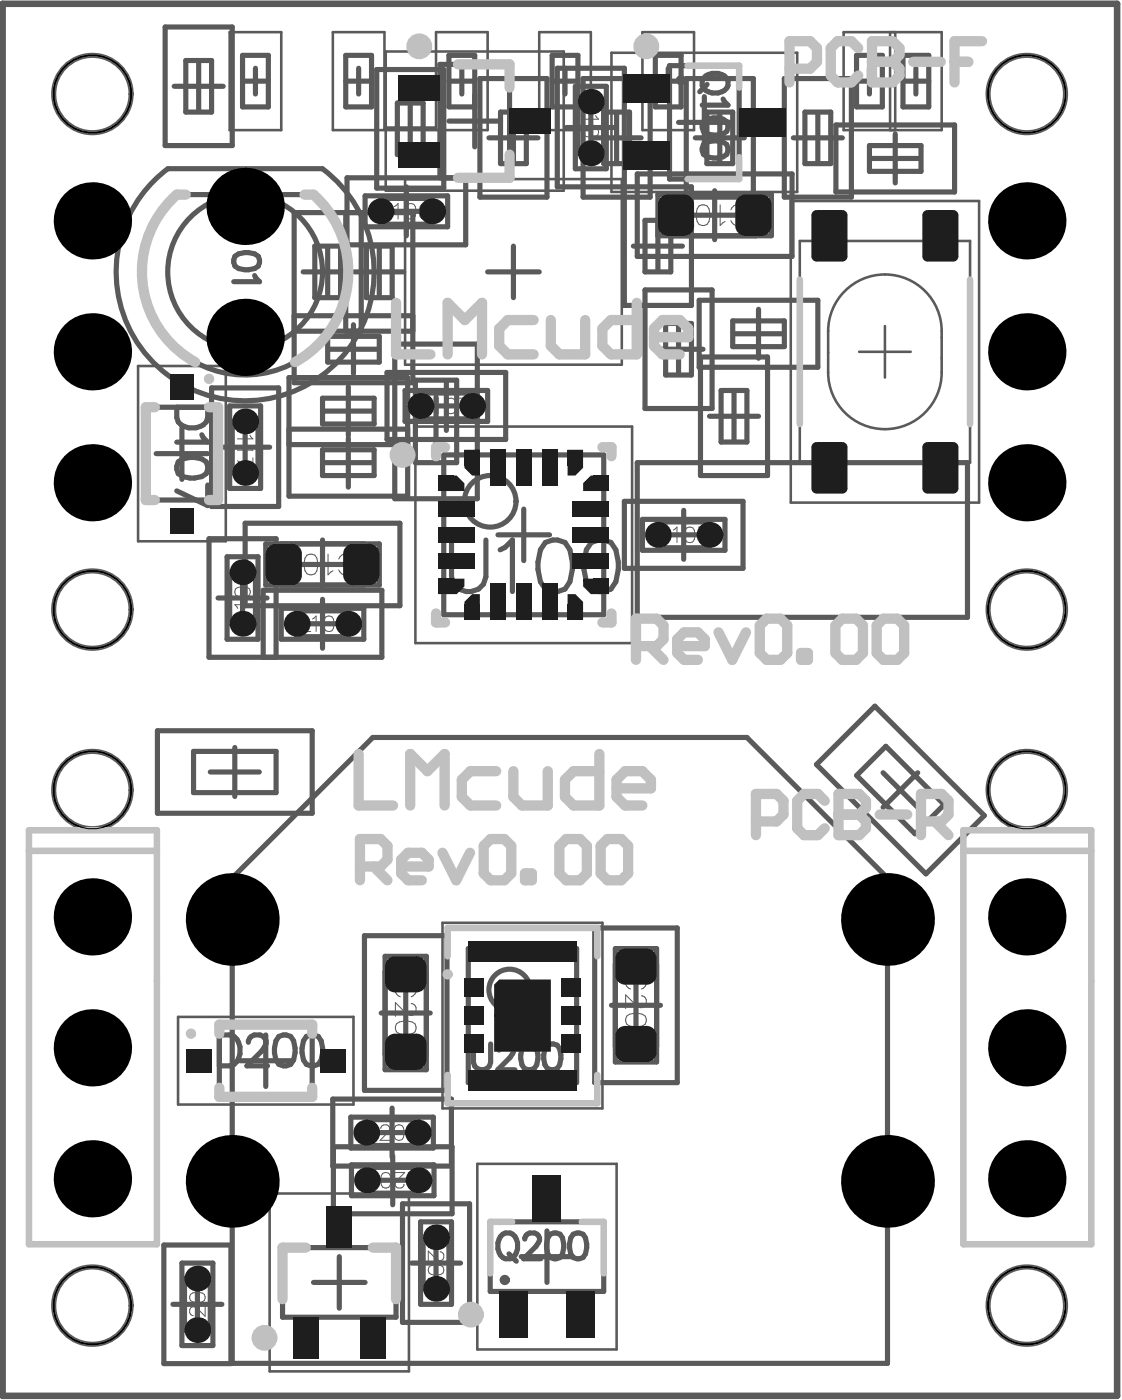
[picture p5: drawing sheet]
<svg xmlns="http://www.w3.org/2000/svg" width="72mm" height="90mm" viewBox="0 0 72 90" stroke-linecap="round" stroke-linejoin="round" font-family="sans-serif">
<g fill="none" stroke="#5a5a5a" stroke-width=".33">
<path d="M9.8 11.8l1-.9h10a8.3 8.3 0 0 1 1.5 11.9 8.3 8.3 0 0 1-12 1 8.3 8.3 0 0 1-.5-12zM10.6 1.7h4.4v7.7h-4.4zM11 12.9l.4-.3h8.8a6.7 6.7 0 0 1 .5 9.4 6.7 6.7 0 0 1-9.4 .4 6.7 6.7 0 0 1-.3-9.5zM11.2 5.6h3.2M12 3.9h1.6v3.3h-1.6zM12.8 4v3.1M15.1 16.5a1.29 1.29 0 0 1 1.5 0 .54 .54 0 0 1-.2 .8 1.38 1.38 0 0 1-1.3-.1v-.3zM15.1 13.7a.97 .97 0 0 1 1.6 .2 .8 .8 0 0 1-.4 .8 .8 .8 0 0 1-.8-.1 .58 .58 0 0 1-.4-.9zM15.4 14.1l-.5 .5M15.6 5.2h1.7M15.6 3.6h1.7v3.3h-1.7zM16.4 15.1l.3 .4h-1.6"/>
<path d="M16.4 17.8l.3 .4h-1.6M16.5 4.4v1.7M19 13.7h7.6v11h-7.6zM19.5 17.5h3.2M20.3 15.9h1.7v3.3h-1.7zM21.1 16v3.1M22.3 5.2h1.6M22.3 3.6h1.6v3.3h-1.6zM22.3 13.7v7.7M22.9 17.5h3.1M23.1 4.4v1.7M23.3 13.7v7.7"/>
<path d="M23.5 12.6h5.4v2h-5.4zM23.6 15.9h1.7v3.3h-1.7zM24.3 4.5h4.3v7.6h-4.3zM24.4 16v3.1M24.5 12.8h3.4v1.7h-3.4zM24.6 13.6h3.2M24.9 8.3h3.1M25.6 6.6h1.7v3.4h-1.7zM26.2 12.1v3.1M26.4 6.7v3.2M28.4 11.5v-7.3h4.4v7.3h-10.4v4.3h7.6v-4.3M28.9 5.2h1.7"/>
<path d="M28.9 7.8h3.4M29.8 4.4v1.7M30.6 6.9h-1.7v-3.3h1.7v5.9M30.9 5.1h4.4v7.6h-4.4zM31.4 17.5h3.4M31.5 8.9h3.2M32.3 7.2h1.6v3.4h-1.6zM33.1 7.3v3.2M33.1 15.9v3.3M35.6 5.2h1.7M35.9 4.4v7.7h8.7v7.6h-4.4v-15.3zM36.4 4.4v1.7"/>
<path d="M36.5 8.2h3.2M37.1 5.6h2v5.3h-2zM37.3 6.6h1.6v4h1.7v-3.4h-1.7M37.3 6.9h-1.7v-3.3h1.7v6.3h1.6M37.6 5.1h4.3v7.6h-4.3zM38.1 6.6v3.2M38.2 8.9h3.1M39.7 7.3v3.2M40.8 15.9h3.2M41.1 11.2h10v5.3h-10zM41.6 14.2h1.6v3.3h-1.6zM41.6 18.7h4.3v7.7h-4.3z"/>
<path d="M42.2 5.2h1.7M42.2 3.6h1.7v3.3h-1.7zM42.4 15.2h7.3v-2.6h-7.3v4.9M43.1 4.4v1.7M43.2 4.2h4.4v7.4h-4.4zM43.4 12.6v2.6M43.7 7.9h3.4M44.2 5.1h4.4v7.6h-4.4zM44.5 13.9h3.1M44.8 8.9h3.2M45.1 19.4h7.6v4.3h-7.6zM45.3 7.8a1.28 1.28 0 0 1 1.5 0 .54 .54 0 0 1-.2 .8 1.37 1.37 0 0 1-1.3-.1v-.3z"/>
<path d="M45.3 9.3a1.28 1.28 0 0 1 1.5 0 .54 .54 0 0 1-.2 .8 1.38 1.38 0 0 1-1.3-.1v-.3zM45.4 6.2v3.4M45.5 4.9a.98 .98 0 0 1 1.4 .3 .8 .8 0 0 1-.4 .8 .8 .8 0 0 1-.8-.1 .57 .57 0 0 1-.5-.4 .57 .57 0 0 1 .3-.6zM45.6 7.2h1.6v3.4h-1.6zM45.6 5.4l-.5 .5M46.1 12.3v3.2M46.4 7.3v3.2M46.6 6.4l.3 .4h-1.6M48.7 12.6v2.6M48.9 20v3.1M50.6 5.1h4.3v7.6h-4.3zM51.1 8.9h3.2"/>
<path d="M51.9 7.2h1.6v3.4h-1.6zM52.7 7.3v3.2M53.9 8.1h7.6v4.3h-7.6zM55.2 5.2h1.7M55.2 3.6h1.7v3.3h-1.7zM56 9.4h3.4v1.7h-3.4zM56 4.4v1.7M56.1 10.2h3.2M57.7 8.6v3.2M58.2 5.2h1.7M58.2 3.6h1.7v3.3h-1.7zM59 4.4v1.7"/>
<path d="M9.5 26.3h4.5v6h-4.5zM10.1 29.3h3.3M11.4 26.3v.6a1.06 1.06 0 0 0 1 .7 1.06 1.06 0 0 0 1-.7v-.6M11.5 29.8a1.54 1.54 0 0 1 1.8 0 .65 .65 0 0 1-.3 .9 1.65 1.65 0 0 1-1.5-.1l-.1-.3zM11.7 27.6v3.3M13 28l.4 .5h-2M13.4 31.3v1.3l-2-.9M13.6 25h4.4v7.7h-4.4zM14.1 38.6h3.1M14.2 28.8h3.2M14.6 35.9h2v5.3h-2zM14.8 26.2h2v5.3h-2z"/>
<path d="M14.8 36.9h1.7v3.3h-1.7zM15 27.2h1.6v3.3h-1.6zM15.6 37v3.2M15.8 27.3v3.1M15.8 33.8h10v5.3h-10zM17.1 35.1h7.3v2.6h-7.3zM18.1 35.1v2.6M18.1 39.2h5.3v2h-5.3zM18.6 24.4h7.7v7.6h-7.7zM18.6 28.7h7.7M18.6 27.7h7.7M19 21.4h7.6"/>
<path d="M19 20.4h7.6M19.1 39.4h3.4v1.7h-3.4zM19.2 36.4h3.2M20.8 25.7h3.3v1.7h-3.3zM20.8 29h3.3v1.7h-3.3zM20.8 34.8v3.2M20.8 38.7v3.1M20.9 29.8h3.1M20.9 26.5h3.1M21.1 21.7h3.3v1.7h-3.3zM21.2 22.5h3.2M22.5 24.9v3.2"/>
<path d="M22.5 28.3v3.1M22.8 20.9v3.2M23.4 35.1v2.6M24.9 24h7.7v4.3h-7.7zM25.4 22.2h5.4v10h-5.4zM26.1 25.2h5.3v2h-5.3zM26.8 24.5h2.6v5.3h-2.6zM27.1 25.4h3.3v1.6h-3.3zM27.2 26.2h3.1M28.1 25.6v3.2M28.6 29.3h10.3v10.4h-10.3zM28.8 24.6v3.2"/>
<path d="M29.1 34.8v2.4a1.12 1.12 0 0 0 1.1 1 1.12 1.12 0 0 0 1.1-1v-2.4M32.1 34.5h3.3M32.2 35.5l.4-.2 .4-.5v3.4M33.8 32.8v3.4M35.2 35a1.08 1.08 0 0 1 1.5 .5 2.74 2.74 0 0 1-.3 2.5 1.08 1.08 0 0 1-1.6-.5 2.74 2.74 0 0 1 .4-2.5zM38.1 35a1.08 1.08 0 0 1 1.6 .5 2.74 2.74 0 0 1-.3 2.5 1.08 1.08 0 0 1-1.6-.5 2.75 2.75 0 0 1 .3-2.5zM40.2 32.3h7.7v4.4h-7.7zM41.1 29.8h21.3v10h-21.3zM41.4 33.5h5.3v2h-5.3zM42.2 22.5h3.1M42.4 33.7h3.3v1.6h-3.3zM42.5 34.5h3.1"/>
<path d="M42.9 20.9h1.7v3.3h-1.7zM43.7 20.9v3.2M44.1 32.9v3.2M45.1 23h4.4v7.7h-4.4zM45.7 26.9h3.2M46.5 25.2h1.6v3.3h-1.6zM47.2 20.7h3.4v1.7h-3.4zM47.3 25.3v3.1M47.3 21.5h3.2M10.1 47.1h10v5.4h-10zM12.5 48.5h5.3v2.6h-5.3zM13.6 49.8h3.1"/>
<path d="M15.1 48.2v3.2M17 42.4v-4.3h7.6v4.3h-11.1v-7.6h4.3v7.6M19.2 40.2h3.2M24 47.6h24.1l9.1 9v31.3h-42.2v-31.3zM38.3 59.9h5.4v9.9h-5.4zM56.4 45.6l7 7-3.7 3.8-7.1-7.1zM56.9 49.8l2.3 2.3M57.1 48.1l3.8 3.8-1.9 1.9-3.8-3.8zM59.2 49.8l-2.3 2.3M14.1 66.2h6v4.5h-6zM14.1 66.8h.7a1.06 1.06 0 0 1 .7 1 1.06 1.06 0 0 1-.7 1h-.7M15.5 68.4h3.3"/>
<path d="M16 67.2a.49 .49 0 0 1 .4-.4h.4a.49 .49 0 0 1 .3 .7l-1.2 1.3h1.3M17.1 66.8v3.3M18 66.9a.65 .65 0 0 1 .9 .2 1.65 1.65 0 0 1-.2 1.6 .65 .65 0 0 1-.9-.3 1.64 1.64 0 0 1 .2-1.5zM19.8 66.9a.65 .65 0 0 1 .9 .2 1.65 1.65 0 0 1-.2 1.6 .65 .65 0 0 1-.9-.3 1.64 1.64 0 0 1 .2-1.5zM21.4 70.9h7.7v4.3h-7.7zM21.5 74h7.6v4.3h-7.6zM22.6 72.1h5.3v2h-5.3zM22.7 75.1h5.3v2h-5.3zM23.5 60.4h5.3v9.9h-5.3zM23.6 72.2h3.3v1.7h-3.3zM23.7 75.3h3.3v1.7h-3.3zM23.7 73.1h3.2"/>
<path d="M23.7 76.1h3.2M24.6 65.3h3.1M24.8 61.7h2.7v7.3h-2.7zM24.8 68h2.7M24.8 62.7h2.7M25.3 71.5v3.1M25.3 74.6v3.1M25.9 77.7h4.4v7.6h-4.4zM26.2 63.8v3.1M27.1 78.8h2v5.3h-2zM27.3 79.8h1.6v3.3h-1.6zM28.1 79.9v3.2"/>
<path d="M30.2 61.2h7v8.6h-7zM30.5 67.3v1.2a.56 .56 0 0 0 .6 .5 .56 .56 0 0 0 .5-.5v-1.2M31.6 78.8h7.3v4.5h-7.3zM32 65.5h3.3M32.2 67.7l.1-.3 .5-.1a.41 .41 0 0 1 .2 .7l-.9 1h1.1M32.3 79.8a.61 .61 0 0 1 .7-.2 .61 .61 0 0 1 .4 .6 .73 .73 0 0 1-.2 .8 .73 .73 0 0 1-.8 .1 1.03 1.03 0 0 1-.1-1.3zM33.7 63.9v3.3M33.8 67.4a.54 .54 0 0 1 .8 .3 1.37 1.37 0 0 1-.2 1.2 .54 .54 0 0 1-.8-.2 1.37 1.37 0 0 1 .2-1.3zM33.8 79.9l.2-.3 .5-.1a.41 .41 0 0 1 .2 .7l-1 1h1.2M35.3 79.4v3.3M35.3 67.4a.54 .54 0 0 1 .8 .3 1.37 1.37 0 0 1-.2 1.2 .54 .54 0 0 1-.8-.2 1.38 1.38 0 0 1 .2-1.3zM35.5 79.6a.54 .54 0 0 1 .8 .3 1.37 1.37 0 0 1-.2 1.2 .54 .54 0 0 1-.8-.2 1.37 1.37 0 0 1 .2-1.3z"/>
<path d="M36.9 79.6a.54 .54 0 0 1 .8 .3 1.37 1.37 0 0 1-.1 1.2 .54 .54 0 0 1-.8-.2 1.38 1.38 0 0 1 .1-1.3zM39.4 64.8h3.2M39.7 61.2h2.6v7.3h-2.6zM39.7 67.5h2.6M39.7 62.2h2.6M41 63.3v3.1M10.6 80.3h4.3v7.7h-4.3zM11.1 84.1h3.2M11.7 81.5h2v5.3h-2zM11.9 82.5h1.7v3.3h-1.7zM12.7 82.6v3.1M18.2 80.5h7.3v4.5h-7.3z"/>
<path d="M20.2 82.7h3.3M21.9 81.1v3.3M26.5 81.5h3.2M32.8 80.9l.5 .5M33.6 81.1h3.3"/>
<circle cx="6" cy="6.1" r="2.49"/>
<circle cx="15.8" cy="17.5" r="5"/>
<circle cx="43.9" cy="5.2" r=".16"/>
<circle cx="66.2" cy="6.1" r="2.49"/>
<circle cx="6" cy="39.3" r="2.49"/>
<circle cx="31.6" cy="32.3" r="1.66"/>
<circle cx="66.2" cy="39.3" r="2.49"/>
<circle cx="6" cy="51" r="2.49"/>
<circle cx="66.2" cy="51" r="2.49"/>
<circle cx="32.8" cy="63.9" r="1.33"/>
<circle cx="6" cy="84.2" r="2.49"/>
<circle cx="32.5" cy="82.6" r=".16"/>
<circle cx="66.2" cy="84.2" r="2.49"/>
</g>
<g fill="none" stroke="#5a5a5a" stroke-width=".06">
<path d="M24.5 13.6h.6l.1-.2-.1-.2-.1-.1h-.5v1M24.9 13.6l.3 .5M25.4 13.3l.3-.2v1M26.3 13.2a.32 .32 0 0 1 .5 .1 .5 .5 0 0 1-.4 .8 .64 .64 0 0 1-.1-.9zM27.6 13.3a.29 .29 0 0 0-.4-.1l-.1 .1-.1 .5M37.6 6.6h1v.4l-.1 .2h-.2l-.1-.1-.1-.5M37.6 8.3a.64 .64 0 0 1 1 .2v.1a.57 .57 0 0 1-1 0zM37.6 9.2a.64 .64 0 0 1 1 .2v.1a.57 .57 0 0 1-1 0zM38.1 6.9l-.5 .3M38.4 7.5l.2 .2h-1M15.1 37.1v.4l.5 .1a.35 .35 0 0 1 0-.6 .35 .35 0 0 1 .5 .1 .35 .35 0 0 1-.2 .5M15.2 38a.64 .64 0 0 1 .9 .1v.1a.57 .57 0 0 1-1 0z"/>
<path d="M15.3 27.2h1v.4l-.1 .2h-.2h-.1l-.1-.6M15.4 39.5a.37 .37 0 0 0-.3 .4 .37 .37 0 0 0 .4 .3h.3a.37 .37 0 0 0 .3-.3 .37 .37 0 0 0-.2-.4M15.8 27.5l-.5 .3M16.1 28.1l.2 .2h-1M16.1 28.8l.2 .2h-1M16.1 39h-1l.2 .2M16.3 29.5v.7l-1-.5M19.5 39.7v1h.5M20.1 39.9l.3-.2v1M21 39.8a.32 .32 0 0 1 .5 .1 .5 .5 0 0 1-.3 .8 .64 .64 0 0 1-.2-.9zM21.8 39.9l.2-.2v1M27.1 26.2l.6-.1 .1-.1-.1-.2-.2-.1h-.4v1"/>
<path d="M27.4 26.2l.4 .5M28 25.9l.2-.2v1M28.9 25.7a.32 .32 0 0 1 .4 .2 .5 .5 0 0 1-.3 .8 .64 .64 0 0 1-.1-1zM29.6 25.7h.7l-.5 1M43.1 34.2a.37 .37 0 0 0-.4-.2 .37 .37 0 0 0-.3 .4v.2a.37 .37 0 0 0 .3 .4 .37 .37 0 0 0 .4-.2M43.4 34.2l.2-.2v1M44.3 34.1a.32 .32 0 0 1 .4 .1 .5 .5 0 0 1-.3 .8 .64 .64 0 0 1-.1-.9zM45 34h.7l-.5 1M23.6 73h.6l.1-.2-.1-.1-.2-.1h-.4v1M23.8 75.7a.32 .32 0 0 1 .5 .1 .5 .5 0 0 1-.4 .8 .64 .64 0 0 1-.1-.9zM23.9 73l.4 .6M24.5 72.8l.2-.2 .4 .1a.31 .31 0 0 1-.1 .4l-.5 .5h.7"/>
<path d="M24.7 75.7a.32 .32 0 0 1 .5 .1 .5 .5 0 0 1-.4 .8 .64 .64 0 0 1-.1-.9zM25.4 75.6h.7l-.5 .5a.31 .31 0 0 0-.1 .4l.4 .1 .1-.2M25.5 72.6a.32 .32 0 0 1 .5 .2 .5 .5 0 0 1-.3 .8 .64 .64 0 0 1-.2-1zM26.3 72.8l.2-.2v1M26.3 75.6l.3 .6M27 75.6v1h-.5l-.1-.1-.1-.1 .1-.2h.6M27.6 79.8h1v.4l-.1 .2-.2 .1-.1-.1-.1-.6M12.2 83v-.5l.4 .3a.33 .33 0 0 1 .5-.2 .33 .33 0 0 1-.1 .5M12.3 83.5a.64 .64 0 0 1 .9 .1v.1a.57 .57 0 0 1-1 0zM12.7 85.8v-.6l-.2-.1-.2 .1-.1 .2v.4h1M13.2 84.2v.7l-.5-.5a.31 .31 0 0 0-.4-.1l-.1 .4 .3 .2M13.2 85.1l-.5 .4"/>
<path d="M27.7 81.7a.64 .64 0 0 1 .9 .2v.1a.57 .57 0 0 1-1 0zM28.1 80.1l-.5 .4M28.4 80.8l.2 .1-.1 .4a.31 .31 0 0 1-.4-.1l-.5-.5v.7M28.4 82.5l.2 .2-.1 .4a.31 .31 0 0 1-.4-.1l-.5-.5v.6"/>
<circle cx="27.3" cy="13.8" r=".31"/>
</g>
<g fill="none" stroke="#5a5a5a" stroke-width=".07">
<path d="M43.7 13.2h.9l-.7 .6a.4 .4 0 0 0 0 .7h.4l.1-.1 .1-.2M45.1 13.3a.43 .43 0 0 1 .6 .2 1.1 1.1 0 0 1-.1 1 .43 .43 0 0 1-.7-.2 1.11 1.11 0 0 1 .2-1zM46.4 13.2v1.3l.3-.2M47.1 13.5a.49 .49 0 0 1 .6-.3 .49 .49 0 0 1 .4 .5 .58 .58 0 0 1-.2 .7 .58 .58 0 0 1-.6 .1l-.2-.3M19.3 36.2a.63 .63 0 0 1-.5 .9l-.2-.1-.1-.1M19.8 35.8a.43 .43 0 0 1 .6 .2 1.1 1.1 0 0 1-.1 1 .43 .43 0 0 1-.6-.2 1.1 1.1 0 0 1 .1-1zM21.1 35.7v1.4l.4-.3M21.8 36.1a.49 .49 0 0 1 .6-.4 .49 .49 0 0 1 .4 .6 .58 .58 0 0 1-.1 .6 .58 .58 0 0 1-.7 .1l-.2-.2M25.5 66.1a1.03 1.03 0 0 1 1.3 0 .43 .43 0 0 1-.2 .6 1.1 1.1 0 0 1-1.1-.1v-.2zM25.5 67.2a1.03 1.03 0 0 1 1.3 0 .43 .43 0 0 1-.2 .7 1.1 1.1 0 0 1-1.1-.2v-.1zM25.8 64.3a.49 .49 0 0 1-.3-.6 .49 .49 0 0 1 .5-.3 .58 .58 0 0 1 .6 .1 .58 .58 0 0 1 .2 .6l-.3 .2M26.5 64.7l.2 .1 .1 .2v.4a.3 .3 0 0 1-.5 0l-.8-.7v.9"/>
<path d="M40.4 65.6a1.03 1.03 0 0 1 1.2 0 .43 .43 0 0 1-.2 .6 1.1 1.1 0 0 1-1-.1l-.1-.2zM40.6 63.8a.49 .49 0 0 1-.3-.6 .49 .49 0 0 1 .5-.3 .58 .58 0 0 1 .7 .1 .58 .58 0 0 1 .1 .6l-.3 .2M41.3 64.2l.2 .1 .2 .2-.1 .4a.3 .3 0 0 1-.4 0l-.9-.7v.9M41.4 66.5l.3 .4h-1.4"/>
<circle cx="18.9" cy="36.2" r=".41"/>
</g>
<g fill="none" stroke="#5a5a5a" stroke-width=".17">
<path d="M14.8 2.1h3.3v6.3h-3.3zM21.5 2.1h3.3v6.3h-3.3zM24.9 3.3h11.4v9h-11.4zM26.1 11.6h14v11.9h-14zM28.1 2.1h3.3v6.3h-3.3zM34.8 2.1h3.3v6.3h-3.3zM39.4 3.4h12v9h-12zM41.4 2.1h3.3v6.3h-3.3zM51 13h12.1v19.4h-12.1zM51.6 15.5h10.9v14.3h-10.9zM54.4 2.1h6.3v6.3h-6.3zM54.5 18.8a3.7 3.7 0 0 1 3.9-.8 3.7 3.7 0 0 1 2.3 3.4v2.6a3.7 3.7 0 0 1-3.7 3.7 3.7 3.7 0 0 1-3.6-3.7v-2.6a3.6 3.6 0 0 1 1.1-2.6z"/>
<path d="M57.4 2.1v6.3M57.7 2.1v6.3M8.9 23.6h5.7v11.3h-5.7zM26.8 27.5h13.9v14h-13.9zM55.4 22.7h3.3M57 21v3.4M28.5 59.5h10.3v12h-10.3zM11.5 65.6h11.3v5.7h-11.3zM17.4 77h9v11.5h-9zM30.8 75.1h8.9v11.9h-8.9z"/>
</g>
<path d="M.2 .2h71.8v89.8h-71.8z" fill="none" stroke="#5a5a5a" stroke-width=".42"/>
<g fill="none" stroke="#000" stroke-width=".06">
<circle cx="6" cy="6.1" r="2.5"/>
<circle cx="66.2" cy="6.1" r="2.5"/>
<circle cx="6" cy="39.3" r="2.5"/>
<circle cx="66.2" cy="39.3" r="2.5"/>
<circle cx="6" cy="51" r="2.5"/>
<circle cx="66.2" cy="51" r="2.5"/>
<circle cx="6" cy="84.2" r="2.5"/>
<circle cx="66.2" cy="84.2" r="2.5"/>
</g>
<g fill="none" stroke="#c0c0c0" stroke-width=".66">
<path d="M11.4 12.6h.6M19.6 12.6h.6M29.5 4.2h3.3v1.4M32.8 10v1.5h-3.3M50.9 4.4h1.3l.5-.4v-.9l-.5-.4h-1.3v2.6M55.3 3.1l-.4-.4h-.9l-.5 .4v1.8l.5 .4h.9l.4-.4M56.2 2.7v2.6h1.3l.5-.4v-.5l-.5-.4h-1.3M10 26.3h-.6v6h.6M13.5 26.3h.6v6h-.6M28.1 39.6v.6h.6M28.7 28.8h-.6v.6M38.8 28.8h.6v.6"/>
<path d="M39.4 39.6v.6h-.6M23.1 48.6v3.4h2.2M26.4 52v-3.4l1.1 1.1 1.2-1.1v3.4M32 49.7h-1.7l-.5 .6v1.1l.5 .6h1.7M33.1 49.7v1.7l.5 .6h1.7v-2.3M38.6 48.6v3.4h-1.6l-.6-.6v-1.1l.6-.6h1.6M39.7 50.9h2.3v-.6l-.6-.6h-1.1l-.6 .6v1.1l.6 .6h1.1M14.1 66.7v-.6h6v.6M14.1 70.2v.6h6v-.6M19.7 80.5h-1.5v3.3M24 80.5h1.5v3.3"/>
</g>
<path d="M44.3 4.2h3.3v1.4M47.6 10.1v1.5h-3.3M51.6 18v9.4M62.5 18v9.4M1.9 53.6h8.2v26.7h-8.2zM1.9 54.9h8.2M62.1 53.6h8.2v26.7h-8.2zM62.1 54.9h8.2M28.9 61.7v-1.8h9.6v1.8M28.9 69.3v1.9h9.6v-1.9M33 78.8h-1.4v3.3M37.5 78.8h1.4v3.3" fill="none" stroke="#c0c0c0" stroke-width=".42"/>
<circle cx="56.2" cy="4" r=".33" fill="#c0c0c0"/>
<g fill="none" stroke="#c0c0c0" stroke-width=".66">
<path d="M25.5 19.5v3.4h2.2M41 19.5v3.4h-1.6l-.6-.6v-1.1l.6-.6h1.6M56.2 2.7h1.3l.5 .4v.4l-.5 .5h-1.3M58.9 4h1.7M61.5 4h.9M63.3 2.7h-1.8v2.6M28.9 22.9v-3.4l1.1 1.1 1.1-1.1v3.4M34.4 20.6h-1.7l-.5 .6v1.1l.5 .6h1.7M35.5 20.6v1.7l.6 .6h1.6v-2.3M42.2 21.8h2.2v-.6l-.6-.6h-1.1l-.5 .6v1.1l.5 .6h1.1M23.2 55.9h1.3l.5-.4v-.9l-.5-.5h-1.3v2.7M24.1 55.9l.9 .9"/>
<path d="M25.9 55.9h1.7v-.4l-.4-.5h-.9l-.4 .5v.8l.4 .5h.9M28.5 55l.9 1.8 .9-1.8M31.2 54.6l.4-.5h.9l.5 .5v1.7l-.5 .5h-.9l-.4-.5zM33.8 56.3h.5v.5h-.5zM36.5 54.1h.9l.4 .5v1.7l-.4 .5h-.9l-.4-.5v-1.7zM38.7 54.6l.5-.5h.8l.5 .5v1.7l-.5 .5h-.8l-.5-.5zM48.7 53h1.4l.4-.5v-.8l-.4-.5h-1.4v2.7M53.2 51.7l-.5-.5h-.9l-.4 .5v1.7l.4 .5h.9l.5-.5M54 51.2v2.7h1.4l.4-.5v-.4l-.4-.5h-1.4"/>
</g>
<circle cx="54" cy="52.5" r=".33" fill="#c0c0c0"/>
<g fill="none" stroke="#c0c0c0" stroke-width=".66">
<path d="M11.4 12.6a6.6 6.6 0 0 0 1.2 10.8M20.2 12.6a6.6 6.6 0 0 1-1.2 10.8M49.4 39.9h.9l.4 .5v1.7l-.4 .5h-.9l-.4-.5v-1.7zM54.3 39.9h.9l.4 .5v1.7l-.4 .5h-.9l-.5-.5v-1.7zM57 39.9h.8l.5 .5v1.7l-.5 .5h-.8l-.5-.5v-1.7zM41 41.7h1.3l.5-.5v-.8l-.5-.5h-1.3v2.7M41.9 41.7l.9 .9M43.7 41.7h1.7v-.5l-.4-.4h-.9l-.4 .4v.9l.4 .5h.9M46.3 40.8l.9 1.8 .9-1.8M51.6 42.1h.5v.5h-.5zM54 51.2h1.4l.4 .5v.4l-.4 .4h-1.4M56.7 52.5h1.8"/>
<path d="M59.4 53h1.3l.4-.5v-.8l-.4-.5h-1.3v2.7M60.2 53l.9 .9"/>
</g>
<g fill="none" stroke="#c0c0c0" stroke-width=".33">
<circle cx="13.5" cy="24.4" r=".17"/>
<circle cx="12.3" cy="66.7" r=".17"/>
<circle cx="28.9" cy="62.9" r=".17"/>
</g>
<g fill="none" stroke="#c0c0c0" stroke-width=".83">
<circle cx="27" cy="3" r=".42"/>
<circle cx="41.7" cy="3" r=".42"/>
<circle cx="25.9" cy="29.3" r=".42"/>
<circle cx="17" cy="86.3" r=".42"/>
<circle cx="30.3" cy="84.8" r=".42"/>
</g>
<g fill="#1e1e1e">
<path d="M29.9 38.8l.5-.5h.5v1.7h-1z"/>
<path d="M31.6 37.7h1v2.3h-1z"/>
<path d="M33.3 37.7h1v2.3h-1z"/>
<path d="M29.9 29h1v1.7h-.5l-.5-.5z"/>
<path d="M33.3 29h1v2.3h-1z"/>
<path d="M31.6 29h1v2.3h-1z"/>
<path d="M36.6 38.3h.5l.5 .5v1.2h-1z"/>
<path d="M37.6 37.3h1.6v1h-1.1l-.5-.5z"/>
<path d="M36.9 35.7h2.3v1h-2.3z"/>
<path d="M37.6 31.2l.5-.5h1.1v1h-1.6z"/>
<path d="M36.6 29h1v1.2l-.5 .5h-.5z"/>
<path d="M36.9 32.3h2.3v1h-2.3z"/>
<path d="M32.2 63.2h3.3v4.6h-3.7v-4.3z"/>
<path d="M36.9 34h2.3v1h-2.3z"/>
<path d="M28.3 37.3h1.6v.5l-.5 .5h-1.1z"/>
<path d="M28.3 35.7h2.3v1h-2.3z"/>
<path d="M34.9 37.7h1v2.3h-1z"/>
<path d="M28.3 30.7h1.1l.5 .5v.5h-1.6z"/>
<path d="M28.3 32.3h2.3v1h-2.3z"/>
<path d="M34.9 29h1v2.3h-1z"/>
<path d="M28.3 34h2.3v1h-2.3z"/>
</g>
<g fill="none" stroke="#000" stroke-width=".06">
<circle cx="6" cy="6.1" r="2.5"/>
<circle cx="66.2" cy="6.1" r="2.5"/>
<circle cx="6" cy="39.3" r="2.5"/>
<circle cx="66.2" cy="39.3" r="2.5"/>
<circle cx="6" cy="51" r="2.5"/>
<circle cx="66.2" cy="51" r="2.5"/>
<circle cx="6" cy="84.2" r="2.5"/>
<circle cx="66.2" cy="84.2" r="2.5"/>
</g>
<g fill="#000">
<circle cx="6" cy="14.2" r="2.49"/>
<circle cx="15.8" cy="13.3" r="2.49"/>
<circle cx="66.2" cy="14.2" r="2.49"/>
<circle cx="6" cy="22.7" r="2.49"/>
<circle cx="6" cy="31.1" r="2.49"/>
<circle cx="15.8" cy="21.8" r="2.49"/>
<circle cx="66.2" cy="31.1" r="2.49"/>
<circle cx="66.2" cy="22.7" r="2.49"/>
<circle cx="6" cy="59.1" r="2.49"/>
<circle cx="15" cy="59.3" r="2.99"/>
<circle cx="57.2" cy="59.3" r="2.99"/>
<circle cx="66.2" cy="59.1" r="2.49"/>
<circle cx="6" cy="76" r="2.49"/>
<circle cx="6" cy="67.6" r="2.49"/>
<circle cx="15" cy="76.2" r="2.99"/>
<circle cx="57.2" cy="76.2" r="2.99"/>
<circle cx="66.2" cy="76" r="2.49"/>
<circle cx="66.2" cy="67.6" r="2.49"/>
</g>
<g fill="#1e1e1e">
<path d="M18.8 37.1h.7zM18.8 37.1h.7a.64 .64 0 0 1-.7 .6z"/>
<path d="M18.8 35.1v.6zM18.8 35.1a.64 .64 0 0 1 .7 .6h-.7z"/>
<path d="M17.1 35.7h.7zM17.3 35.3l.5-.2v.6h-.7z"/>
<path d="M17.8 37.1v.6zM17.1 37.1h.7v.6a.64 .64 0 0 1-.7-.6z"/>
<path d="M26.8 61.7v.6zM26.8 61.7a.64 .64 0 0 1 .7 .6h-.7z"/>
<path d="M24.8 62.3h.7zM25 61.9l.5-.2v.6h-.7z"/>
<path d="M25.5 63.4v.6zM24.8 63.4h.7v.6a.64 .64 0 0 1-.7-.6z"/>
<path d="M26.8 63.4h.7zM26.8 63.4h.7a.64 .64 0 0 1-.7 .6z"/>
<path d="M52.3 28.9h.3zM52.5 28.6l.1-.1v.4h-.3z"/>
<path d="M52.6 31.5v.3zM52.3 31.5h.3v.3h-.1z"/>
<path d="M54.3 31.5h.3zM54.3 31.5h.3l-.1 .3h-.2z"/>
<path d="M54.3 28.5v.4zM54.3 28.5l.3 .2v.2h-.3z"/>
<path d="M59.4 28.9h.4zM59.6 28.6l.2-.1v.4h-.4z"/>
<path d="M59.8 31.5v.3zM59.4 31.5h.4v.3h-.2z"/>
<path d="M61.4 31.5h.4zM61.4 31.5h.4l-.2 .3h-.2z"/>
<path d="M61.4 28.5v.4zM61.4 28.5l.3 .2 .1 .2h-.4z"/>
<path d="M26.8 66.7v.6zM26.8 66.7a.64 .64 0 0 1 .7 .6h-.7z"/>
<path d="M24.8 67.3h.7zM25 66.9l.5-.2v.6h-.7z"/>
<path d="M25.5 68.4v.6zM24.8 68.4h.7v.6a.64 .64 0 0 1-.7-.6z"/>
<path d="M26.8 68.4h.7zM26.8 68.4h.7a.64 .64 0 0 1-.7 .6z"/>
<path d="M41.7 66.2v.6zM41.7 66.2a.64 .64 0 0 1 .6 .6h-.6z"/>
<path d="M39.7 66.8h.6zM39.8 66.4l.5-.2v.6h-.6z"/>
<path d="M40.3 67.9v.6zM39.7 67.9h.6v.6a.64 .64 0 0 1-.6-.6z"/>
<path d="M41.7 67.9h.6zM41.7 67.9h.6a.64 .64 0 0 1-.6 .6z"/>
<path d="M41.7 61.2v.6zM41.7 61.2a.64 .64 0 0 1 .6 .6h-.6z"/>
<path d="M39.7 61.8h.6zM39.8 61.4l.5-.2v.6h-.6z"/>
<path d="M40.3 62.9v.6zM39.7 62.9h.6v.6a.64 .64 0 0 1-.6-.6z"/>
<path d="M41.7 62.9h.6zM41.7 62.9h.6a.64 .64 0 0 1-.6 .6z"/>
<path d="M52.3 13.9h.3zM52.5 13.6l.1-.1v.4h-.3z"/>
<path d="M52.6 16.5v.4zM52.3 16.5h.3v.4l-.1-.1z"/>
<path d="M54.3 16.5h.3zM54.3 16.5h.3l-.1 .3-.2 .1z"/>
<path d="M54.3 13.5v.4zM54.3 13.5l.2 .1 .1 .3h-.3z"/>
<path d="M59.4 13.9h.4zM59.6 13.6l.2-.1v.4h-.4z"/>
<path d="M59.8 16.5v.4zM59.4 16.5h.4v.4l-.2-.1z"/>
<path d="M61.4 16.5h.4zM61.4 16.5h.4l-.2 .3-.2 .1z"/>
<path d="M61.4 13.5v.4zM61.4 13.5l.2 .1 .2 .3h-.4z"/>
<path d="M23.8 37.1h.6zM23.8 37.1h.6a.64 .64 0 0 1-.6 .6z"/>
<path d="M23.8 35.1v.6zM23.8 35.1a.64 .64 0 0 1 .6 .6h-.6z"/>
<path d="M22.1 35.7h.7zM22.3 35.3l.5-.2v.6h-.7z"/>
<path d="M22.8 37.1v.6zM22.1 37.1h.7v.6a.64 .64 0 0 1-.7-.6z"/>
<path d="M44.1 14.6h.6zM44.1 14.6h.6a.64 .64 0 0 1-.6 .6z"/>
<path d="M44.1 12.6v.6zM44.1 12.6a.64 .64 0 0 1 .6 .6h-.6z"/>
<path d="M42.4 13.2h.6zM42.6 12.7l.4-.1v.6h-.6z"/>
<path d="M43 14.6v.6zM42.4 14.6h.6v.6a.64 .64 0 0 1-.6-.6z"/>
<path d="M49.1 14.6h.6zM49.1 14.6h.6a.64 .64 0 0 1-.6 .6z"/>
<path d="M49.1 12.6v.6zM49.1 12.6a.64 .64 0 0 1 .6 .6h-.6z"/>
<path d="M47.4 13.2h.6zM47.6 12.7l.4-.1v.6h-.6z"/>
<path d="M48 14.6v.6zM47.4 14.6h.6v.6a.64 .64 0 0 1-.6-.6z"/>
<circle cx="12.7" cy="85.8" r=".83"/>
<circle cx="12.7" cy="82.5" r=".83"/>
<circle cx="28.1" cy="83.1" r=".83"/>
<circle cx="27" cy="76.1" r=".83"/>
<circle cx="23.7" cy="76.1" r=".83"/>
<circle cx="28.1" cy="79.8" r=".83"/>
<circle cx="23.6" cy="73.1" r=".83"/>
<circle cx="26.9" cy="73.1" r=".83"/>
<circle cx="27.1" cy="26.2" r=".83"/>
<circle cx="30.4" cy="26.2" r=".83"/>
<circle cx="38.1" cy="9.9" r=".83"/>
<circle cx="19.1" cy="40.2" r=".83"/>
<circle cx="24.5" cy="13.6" r=".83"/>
<circle cx="27.9" cy="13.6" r=".83"/>
<circle cx="38.1" cy="6.6" r=".83"/>
<circle cx="45.7" cy="34.5" r=".83"/>
<circle cx="15.6" cy="36.9" r=".83"/>
<circle cx="15.8" cy="30.5" r=".83"/>
<circle cx="15.6" cy="40.2" r=".83"/>
<circle cx="15.8" cy="27.2" r=".83"/>
<circle cx="22.5" cy="40.2" r=".83"/>
<circle cx="42.4" cy="34.5" r=".83"/>
</g>
<g fill="#1e1e1e">
<path d="M11 24.1h1.5v1.7h-1.5z" fill-rule="evenodd"/>
<path d="M18.9 85h1.6v2.6h-1.6z" fill-rule="evenodd"/>
<path d="M17.8 35.1h1l.7 .6v1.4l-.7 .6h-1l-.7-.6v-1.4z" fill-rule="evenodd"/>
<path d="M23.2 85h1.7v2.6h-1.7z" fill-rule="evenodd"/>
<path d="M25.5 61.7h1.3l.7 .6v1.1l-.7 .6h-1.3l-.7-.6v-1.1z" fill-rule="evenodd"/>
<path d="M25.7 9.1h2.7v1.7h-2.7z" fill-rule="evenodd"/>
<path d="M25.7 4.8h2.7v1.7h-2.7z" fill-rule="evenodd"/>
<path d="M32.2 83.3h1.8v3h-1.8z" fill-rule="evenodd"/>
<path d="M29.9 63.1h1.3v1.2h-1.3z" fill-rule="evenodd"/>
<path d="M29.9 64.9h1.3v1.2h-1.3z" fill-rule="evenodd"/>
<path d="M33.1 64.9h1.2v1.2h-1.2z" fill-rule="evenodd"/>
<path d="M33.3 39h1v1h-1z" fill-rule="evenodd"/>
<path d="M31.6 39h1v1h-1z" fill-rule="evenodd"/>
<path d="M29.9 39h1v1h-1z" fill-rule="evenodd"/>
<path d="M29.9 29h1v1h-1z" fill-rule="evenodd"/>
<path d="M31.6 29h1v1h-1z" fill-rule="evenodd"/>
<path d="M33.3 29h1v1h-1z" fill-rule="evenodd"/>
<path d="M36.5 83.3h1.8v3h-1.8z" fill-rule="evenodd"/>
<path d="M38.2 35.7h1v1h-1z" fill-rule="evenodd"/>
<path d="M38.2 37.3h1v1h-1z" fill-rule="evenodd"/>
<path d="M36.6 39h1v1h-1z" fill-rule="evenodd"/>
<path d="M36.6 29h1v1h-1z" fill-rule="evenodd"/>
<path d="M38.2 30.7h1v1h-1z" fill-rule="evenodd"/>
<path d="M38.2 32.3h1v1h-1z" fill-rule="evenodd"/>
<path d="M52.3 28.9l.3-.4h1.7l.3 .4v2.6l-.3 .3h-1.7l-.3-.3z" fill-rule="evenodd"/>
<path d="M59.8 28.5h1.6l.4 .4v2.6l-.4 .3h-1.6l-.4-.3v-2.6z" fill-rule="evenodd"/>
<path d="M12 67.7h1.6v1.5h-1.6z" fill-rule="evenodd"/>
<path d="M11 32.8h1.5v1.6h-1.5z" fill-rule="evenodd"/>
<path d="M25.5 66.7h1.3l.7 .6v1.1l-.7 .6h-1.3l-.7-.6v-1.1z" fill-rule="evenodd"/>
<path d="M29.9 66.8h1.3v1.1h-1.3z" fill-rule="evenodd"/>
<path d="M32.8 7h2.7v1.6h-2.7z" fill-rule="evenodd"/>
<path d="M40.3 66.2h1.4l.6 .6v1.1l-.6 .6h-1.4l-.6-.6v-1.1z" fill-rule="evenodd"/>
<path d="M40.3 61.2h1.4l.6 .6v1.1l-.6 .6h-1.4l-.6-.6v-1.1z" fill-rule="evenodd"/>
<path d="M38.2 34h1v1h-1z" fill-rule="evenodd"/>
<path d="M52.3 13.9l.3-.4h1.7l.3 .4v2.6l-.3 .4h-1.7l-.3-.4z" fill-rule="evenodd"/>
<path d="M59.8 13.5h1.6l.4 .4v2.6l-.4 .4h-1.6l-.4-.4v-2.6z" fill-rule="evenodd"/>
<path d="M34.3 75.8h1.9v3h-1.9z" fill-rule="evenodd"/>
<path d="M21 77.8h1.7v2.7h-1.7z" fill-rule="evenodd"/>
<path d="M30.2 69h7v1.3h-7z" fill-rule="evenodd"/>
<path d="M36.2 64.9h1.2v1.2h-1.2z" fill-rule="evenodd"/>
<path d="M36.2 63.1h1.2v1.2h-1.2z" fill-rule="evenodd"/>
<path d="M22.8 35.1h1l.6 .6v1.4l-.6 .6h-1l-.7-.6v-1.4z" fill-rule="evenodd"/>
<path d="M34.9 39h1v1h-1z" fill-rule="evenodd"/>
<path d="M28.3 37.3h1v1h-1z" fill-rule="evenodd"/>
<path d="M28.3 35.7h1v1h-1z" fill-rule="evenodd"/>
<path d="M34.9 29h1v1h-1z" fill-rule="evenodd"/>
<path d="M28.3 32.3h1v1h-1z" fill-rule="evenodd"/>
<path d="M28.3 30.7h1v1h-1z" fill-rule="evenodd"/>
<path d="M40.2 9.1h3v1.9h-3z" fill-rule="evenodd"/>
<path d="M40.2 4.8h3v1.8h-3z" fill-rule="evenodd"/>
<path d="M30.2 60.7h7v1.3h-7z" fill-rule="evenodd"/>
<path d="M36.2 66.8h1.2v1.1h-1.2z" fill-rule="evenodd"/>
<path d="M20.6 67.7h1.7v1.5h-1.7z" fill-rule="evenodd"/>
<path d="M28.3 34h1v1h-1z" fill-rule="evenodd"/>
<path d="M43 12.6h1.1l.6 .6v1.4l-.6 .6h-1.1l-.6-.6v-1.4z" fill-rule="evenodd"/>
<path d="M48 12.6h1.1l.6 .6v1.4l-.6 .6h-1.1l-.6-.6v-1.4z" fill-rule="evenodd"/>
<path d="M47.6 7h3v1.8h-3z" fill-rule="evenodd"/>
</g>
</svg>
